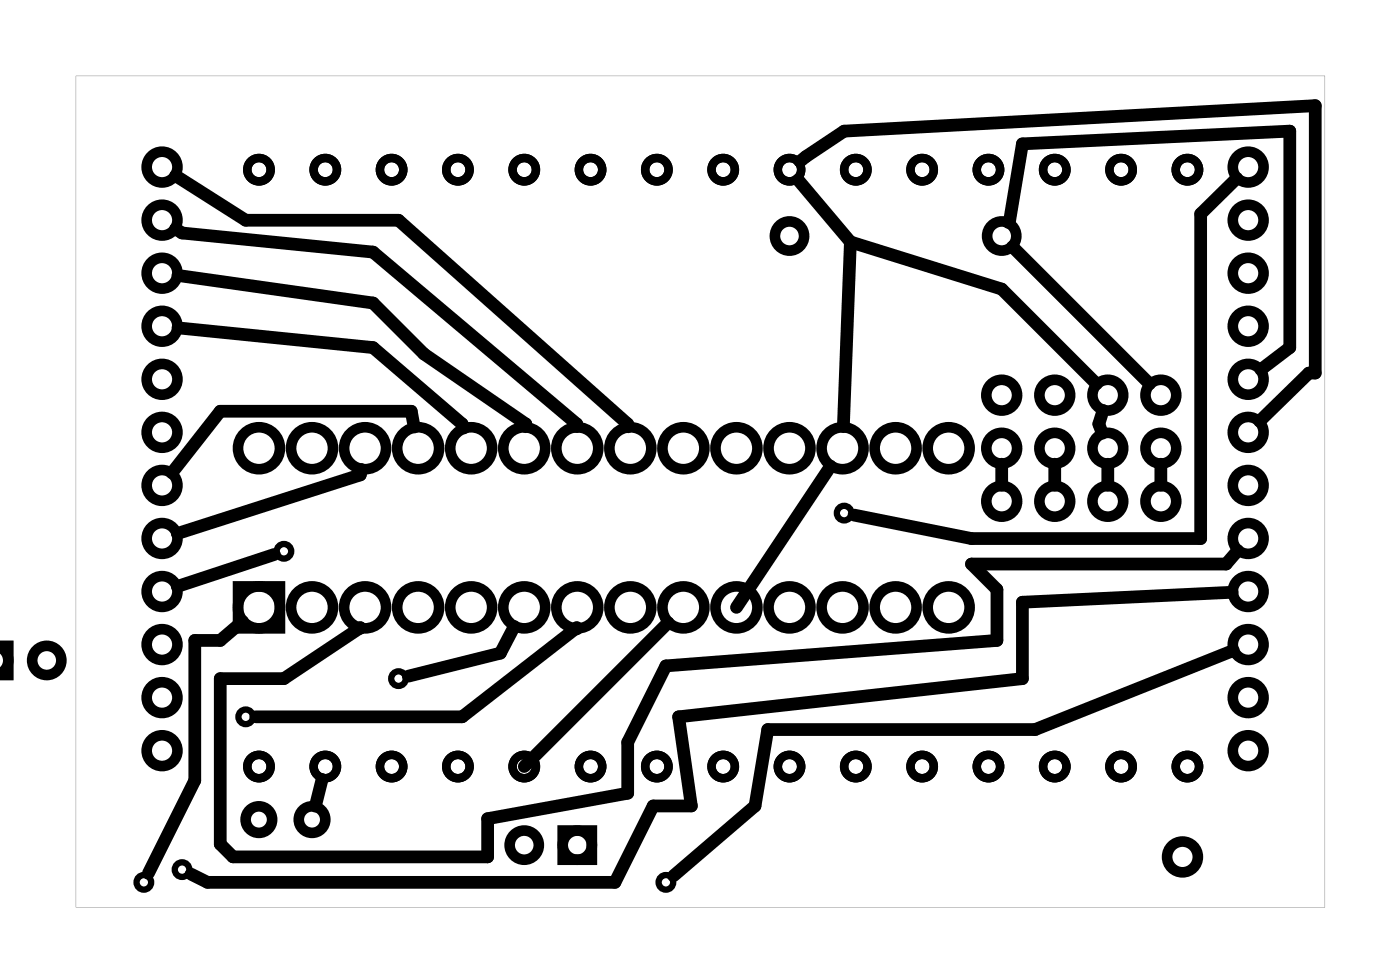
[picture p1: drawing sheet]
<svg xmlns="http://www.w3.org/2000/svg" width="67mm" height="47mm" viewBox="0 0 67 47" stroke-linecap="round" stroke-linejoin="round" font-family="sans-serif">
<path d="M3.6 3.6h59.8v39.8h-59.8zM3.6 3.6v39.8h59.8v-39.8z" fill="#000"/>
<g fill="none" stroke="#000" stroke-width=".51">
<path d="M-.1 30.9h.5v1.4h-.5M0 31a.69 .69 0 0 1 .4 .6 .69 .69 0 0 1-.5 .7M11.4 28.1h2v2h-2zM26.9 39.8h1.4v1.4h-1.4z"/>
<circle cx="7.8" cy="10.5" r=".74"/>
<circle cx="7.8" cy="8" r=".74"/>
<circle cx="7.8" cy="15.6" r=".74"/>
<circle cx="7.8" cy="13.1" r=".74"/>
<circle cx="7.8" cy="18.2" r=".74"/>
<circle cx="37.8" cy="11.3" r=".7"/>
<circle cx="48" cy="18.9" r=".74"/>
<circle cx="48" cy="11.3" r=".7"/>
<circle cx="50.5" cy="18.9" r=".74"/>
<circle cx="53" cy="18.9" r=".74"/>
<circle cx="55.6" cy="18.9" r=".74"/>
<circle cx="59.8" cy="10.5" r=".74"/>
<circle cx="59.8" cy="8" r=".74"/>
<circle cx="59.8" cy="15.6" r=".74"/>
<circle cx="59.8" cy="13.1" r=".74"/>
<circle cx="59.8" cy="18.2" r=".74"/>
<circle cx="2.2" cy="31.6" r=".7"/>
<circle cx="7.8" cy="35.9" r=".74"/>
<circle cx="7.8" cy="33.4" r=".74"/>
<circle cx="7.8" cy="30.9" r=".74"/>
<circle cx="7.8" cy="28.3" r=".74"/>
<circle cx="7.8" cy="23.2" r=".74"/>
<circle cx="7.8" cy="20.7" r=".74"/>
<circle cx="7.8" cy="25.8" r=".74"/>
<circle cx="12.4" cy="39.2" r=".64"/>
<circle cx="12.4" cy="21.5" r="1"/>
<circle cx="12.4" cy="29.1" r="1"/>
<circle cx="14.9" cy="39.2" r=".64"/>
<circle cx="14.9" cy="21.5" r="1"/>
<circle cx="14.9" cy="29.1" r="1"/>
<circle cx="17.5" cy="21.5" r="1"/>
<circle cx="17.5" cy="29.1" r="1"/>
<circle cx="20" cy="21.5" r="1"/>
<circle cx="20" cy="29.1" r="1"/>
<circle cx="22.6" cy="21.5" r="1"/>
<circle cx="22.6" cy="29.1" r="1"/>
<circle cx="25.1" cy="21.5" r="1"/>
<circle cx="25.1" cy="29.1" r="1"/>
<circle cx="27.6" cy="21.5" r="1"/>
<circle cx="27.6" cy="29.1" r="1"/>
<circle cx="30.2" cy="21.5" r="1"/>
<circle cx="30.2" cy="29.1" r="1"/>
<circle cx="32.7" cy="21.5" r="1"/>
<circle cx="32.7" cy="29.1" r="1"/>
<circle cx="35.3" cy="21.5" r="1"/>
<circle cx="35.3" cy="29.1" r="1"/>
<circle cx="37.8" cy="21.5" r="1"/>
<circle cx="37.8" cy="29.1" r="1"/>
<circle cx="40.3" cy="21.5" r="1"/>
<circle cx="40.3" cy="29.1" r="1"/>
<circle cx="42.9" cy="21.5" r="1"/>
<circle cx="42.9" cy="29.1" r="1"/>
<circle cx="45.4" cy="21.5" r="1"/>
<circle cx="45.4" cy="29.1" r="1"/>
<circle cx="48" cy="24" r=".74"/>
<circle cx="48" cy="21.5" r=".74"/>
<circle cx="50.5" cy="24" r=".74"/>
<circle cx="50.5" cy="21.5" r=".74"/>
<circle cx="53" cy="21.5" r=".74"/>
<circle cx="53" cy="24" r=".74"/>
<circle cx="55.6" cy="24" r=".74"/>
<circle cx="55.6" cy="21.5" r=".74"/>
<circle cx="59.8" cy="33.4" r=".74"/>
<circle cx="59.8" cy="35.9" r=".74"/>
<circle cx="59.8" cy="30.9" r=".74"/>
<circle cx="59.8" cy="28.3" r=".74"/>
<circle cx="59.8" cy="20.7" r=".74"/>
<circle cx="59.8" cy="23.2" r=".74"/>
<circle cx="59.8" cy="25.8" r=".74"/>
<circle cx="25.1" cy="40.5" r=".7"/>
<circle cx="27.6" cy="40.5" r=".7"/>
<circle cx="56.6" cy="41" r=".74"/>
</g>
<g fill="none" stroke="#000" stroke-width=".41">
<circle cx="12.4" cy="8.1" r=".56"/>
<circle cx="15.6" cy="8.1" r=".56"/>
<circle cx="18.7" cy="8.1" r=".56"/>
<circle cx="21.9" cy="8.1" r=".56"/>
<circle cx="25.1" cy="8.1" r=".56"/>
<circle cx="28.3" cy="8.1" r=".56"/>
<circle cx="31.4" cy="8.1" r=".56"/>
<circle cx="34.6" cy="8.1" r=".56"/>
<circle cx="37.8" cy="8.1" r=".56"/>
<circle cx="41" cy="8.1" r=".56"/>
<circle cx="44.1" cy="8.1" r=".56"/>
<circle cx="47.3" cy="8.1" r=".56"/>
<circle cx="50.5" cy="8.1" r=".56"/>
<circle cx="53.7" cy="8.1" r=".56"/>
<circle cx="56.8" cy="8.1" r=".56"/>
<circle cx="12.4" cy="36.7" r=".56"/>
<circle cx="15.6" cy="36.7" r=".56"/>
<circle cx="18.7" cy="36.7" r=".56"/>
<circle cx="21.9" cy="36.7" r=".56"/>
<circle cx="25.1" cy="36.7" r=".56"/>
<circle cx="28.3" cy="36.7" r=".56"/>
<circle cx="31.4" cy="36.7" r=".56"/>
<circle cx="34.6" cy="36.7" r=".56"/>
<circle cx="37.8" cy="36.7" r=".56"/>
<circle cx="41" cy="36.7" r=".56"/>
<circle cx="44.1" cy="36.7" r=".56"/>
<circle cx="47.3" cy="36.7" r=".56"/>
<circle cx="50.5" cy="36.7" r=".56"/>
<circle cx="53.7" cy="36.7" r=".56"/>
<circle cx="56.8" cy="36.7" r=".56"/>
</g>
<g fill="none" stroke="#000" stroke-width=".3">
<circle cx="11.8" cy="34.3" r=".35"/>
<circle cx="13.6" cy="26.4" r=".35"/>
<circle cx="19.1" cy="32.5" r=".35"/>
<circle cx="40.4" cy="24.6" r=".35"/>
<circle cx="6.9" cy="42.2" r=".35"/>
<circle cx="8.7" cy="41.6" r=".35"/>
<circle cx="31.9" cy="42.2" r=".35"/>
</g>
<g fill="none" stroke="#000" stroke-width=".61">
<path d="M8.4 11l.3 .2 9.2 .9 9.7 8.2v.1M8.4 8.4l3.4 2.1h7.3l11 9.8v.1M8.5 13.2l9.4 1.3 2.4 2.4 4.9 3.4v.1M8.5 15.7l9.4 .9 4.2 3.7 .1 .2M38.2 8.6l2.5 3M38.3 7.7l2.1-1.4 22.6-1.2v12.8h-.3l-2.4 2.3M40.7 11.6l-.3 8.8M40.7 11.6l7.3 2.2 4.5 4.6M48.3 10.7l.6-3.8 12.9-.6v10.3l-1.4 1.1M48.5 11.8l6.5 6.6M52.8 19.7l-.2 .6 .2 .4M59.2 8.5l-1.7 1.7v15.6h-11l-5.6-1.1"/>
<path d="M11.6 29.8l-1.1 .9h-1.2v6.7l-2.2 4.4M13.1 26.5l-4.6 1.6M15.4 37.3l-.3 1.3M17.3 22.5v.2l-8.8 2.8M19.8 20.4l-.1-.7h-9.2l-2.3 2.9M24.6 30l-.6 1.3-4.5 1.1M27.6 30.1l-5.5 4.2h-9.9M32 29.8l-6.9 6.9M39.8 22.3l-4.5 6.8M48 22.2v1M50.5 22.2v1M53 22.2v1"/>
<path d="M55.6 22.2v1M59 28.4l-10.1 .4v3.7l-16.4 1.8 .6 4.3h-1.8l-1.9 3.6h-19.5l-.8-.3M59 31.1l-9.4 3.8h-12.8l-.7 3.7-3.9 3.3M59.3 26.4l-.6 .6h-12.2l1.2 1.2v2.5l-15.8 1.2-1.8 3.6v2.5l-6.8 1.2v1.8h-12.1l-.7-.6v-7.9h3.1l3.6-2.4"/>
</g>
</svg>
